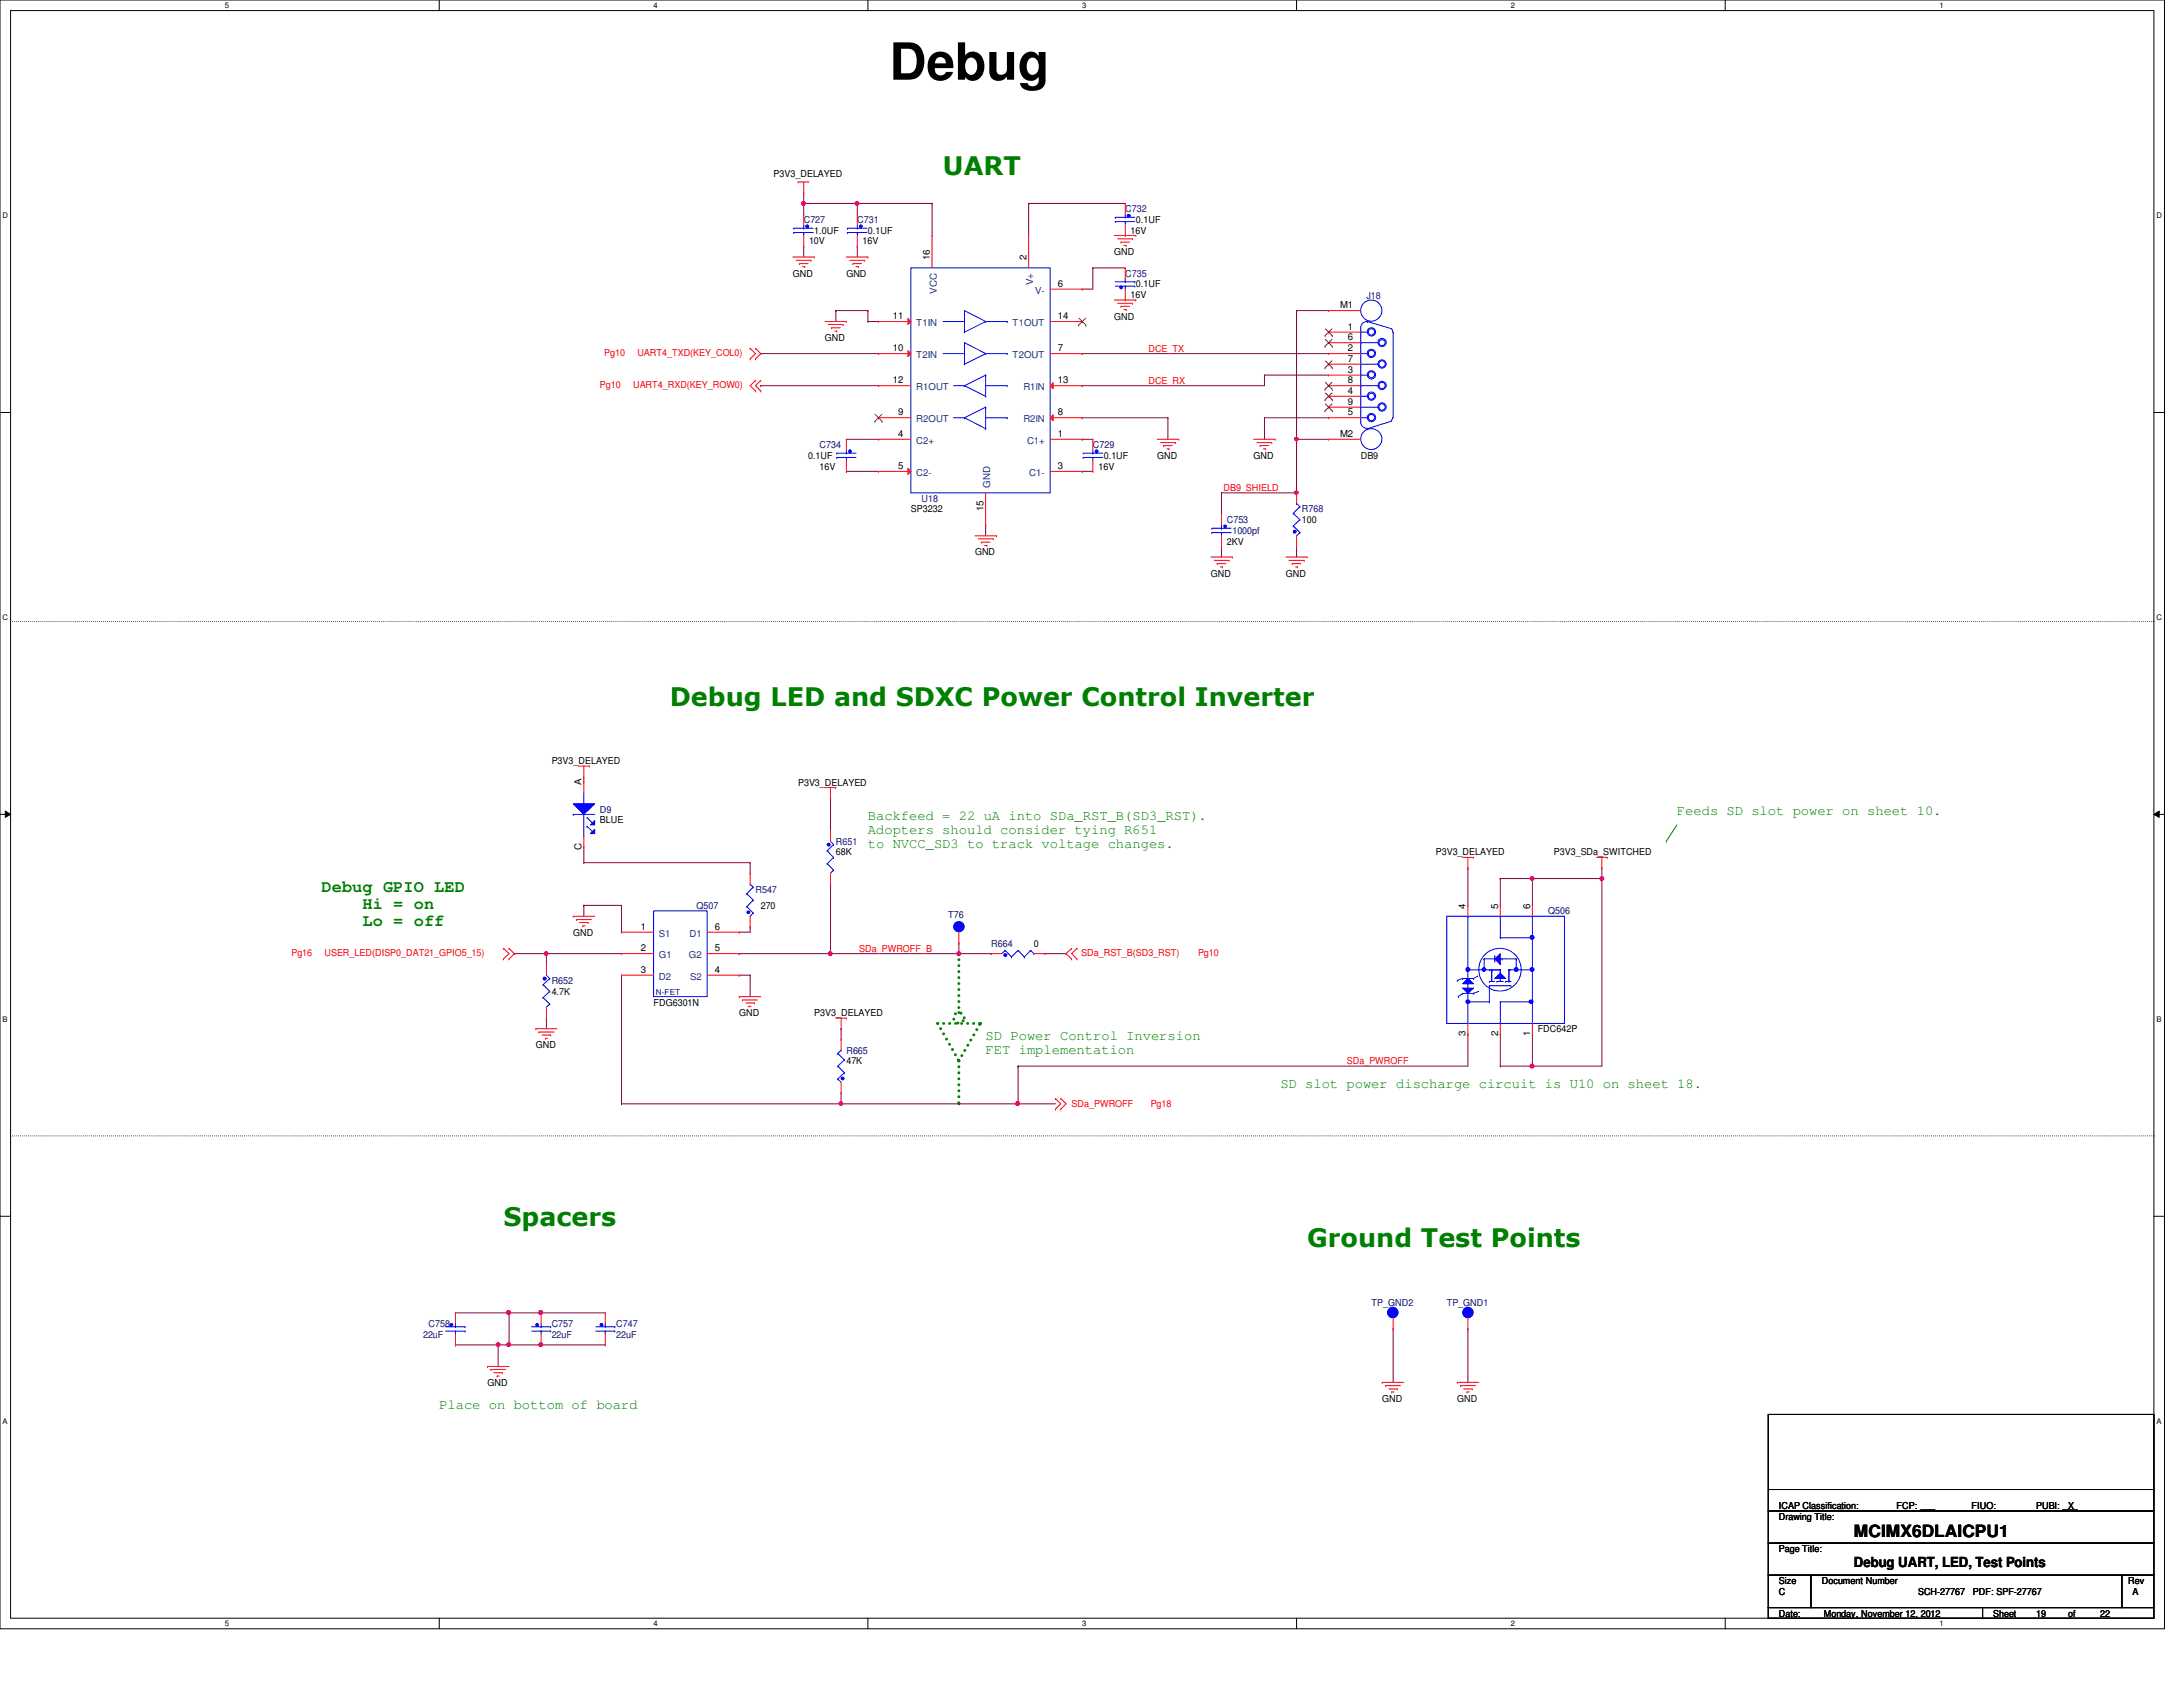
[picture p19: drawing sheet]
<svg xmlns="http://www.w3.org/2000/svg" width="279mm" height="216mm" viewBox="0 0 279 216" stroke-linecap="round" stroke-linejoin="round" font-family="sans-serif">
<defs><g id="words">
<text font-size="6.6" x="113.8" y="10.2">Debug</text>
<g font-size="3.3" fill="#008000">
<text x="120.7" y="22.4">UART</text>
<text x="85.7" y="90.3">Debug LED and SDXC Power Control Inverter</text>
<text x="64.4" y="156.8">Spacers</text>
<text x="167.3" y="159.6">Ground Test Points</text>
</g>
<g font-size="2.2" fill="#008000">
<text x="41.1" y="114.2">Debug GPIO LED</text>
<text x="46.4" y="116.4">Hi = on</text>
<text x="46.4" y="118.5">Lo = off</text>
</g>
<text font-size="2.2" x="237.3" y="196.8">MCIMX6DLAICPU1</text>
<g font-size="1.8" fill="#008000">
<text x="111.1" y="104.9">Backfeed = 22 uA into SDa_RST_B(SD3_RST).</text>
<text x="111.1" y="106.7">Adopters should consider tying R651</text>
<text x="214.6" y="104.3">Feeds SD slot power on sheet 10.</text>
<text x="111.1" y="108.5">to NVCC_SD3 to track voltage changes.</text>
<text x="126.2" y="133.1">SD Power Control Inversion</text>
<text x="126.2" y="134.8">FET implementation</text>
<text x="163.9" y="139.2">SD slot power discharge circuit is U10 on sheet 18.</text>
<text x="56.2" y="180.4">Place on bottom of board</text>
</g>
<text font-size="1.8" x="237.3" y="200.5">Debug UART, LED, Test Points</text>
<g font-size="1.2">
<text x="99" y="22.6">P3V3_DELAYED</text>
<text x="104.2" y="29.9">1.0UF</text>
<text x="111.1" y="29.9">0.1UF</text>
<text x="144.7" y="29.9">16V</text>
<text x="145.4" y="28.6">0.1UF</text>
<text x="101.5" y="35.4">GND</text>
<text x="103.5" y="31.3">10V</text>
<text x="108.3" y="35.4">GND</text>
<text x="110.4" y="31.3">16V</text>
<text x="119" y="33.3" transform="rotate(-90 119 33.3)">16</text>
<text x="131.4" y="33.3" transform="rotate(-90 131.4 33.3)">2</text>
<text x="142.6" y="32.7">GND</text>
<text x="114.3" y="40.9">11</text>
<text x="135.4" y="36.7">6</text>
<text x="135.4" y="40.9">14</text>
<text x="142.6" y="40.9">GND</text>
<text x="144.7" y="38.1">16V</text>
<text x="145.4" y="36.8">0.1UF</text>
<text x="171.5" y="39.5">M1</text>
<text x="105.6" y="43.6">GND</text>
<text x="114.3" y="45">10</text>
<text x="135.4" y="45">7</text>
<text x="172.5" y="47.7">3</text>
<text x="172.5" y="46.3">7</text>
<text x="172.5" y="45">2</text>
<text x="172.5" y="43.6">6</text>
<text x="172.5" y="42.2">1</text>
<text x="114.3" y="49.1">12</text>
<text x="114.9" y="53.2">9</text>
<text x="135.4" y="49.1">13</text>
<text x="135.4" y="53.2">8</text>
<text x="172.5" y="53.2">5</text>
<text x="172.5" y="51.8">9</text>
<text x="172.5" y="50.4">4</text>
<text x="172.5" y="49.1">8</text>
<text x="103.4" y="58.7">0.1UF</text>
<text x="114.9" y="55.9">4</text>
<text x="135.4" y="55.9">1</text>
<text x="141.3" y="58.7">0.1UF</text>
<text x="148.1" y="58.7">GND</text>
<text x="160.4" y="58.7">GND</text>
<text x="171.5" y="55.9">M2</text>
<text x="174.2" y="58.7">DB9</text>
<text x="104.9" y="60.1">16V</text>
<text x="114.9" y="60">5</text>
<text x="116.6" y="65.6">SP3232</text>
<text x="125.9" y="65.4" transform="rotate(-90 125.9 65.4)">15</text>
<text x="135.4" y="60">3</text>
<text x="140.6" y="60.1">16V</text>
<text x="124.8" y="71.1">GND</text>
<text x="157" y="69.7">2KV</text>
<text x="166.6" y="67">100</text>
<text x="155" y="73.8">GND</text>
<text x="164.6" y="73.8">GND</text>
<text x="70.6" y="97.8">P3V3_DELAYED</text>
<text x="74.4" y="100.5" transform="rotate(-90 74.4 100.5)">A</text>
<text x="102.2" y="100.6">P3V3_DELAYED</text>
<text x="76.8" y="105.4">BLUE</text>
<text x="74.4" y="108.8" transform="rotate(-90 74.4 108.8)">C</text>
<text x="107" y="109.5">68K</text>
<text x="183.8" y="109.5">P3V3_DELAYED</text>
<text x="198.9" y="109.5">P3V3_SDa_SWITCHED</text>
<text x="73.4" y="119.8">GND</text>
<text x="82" y="119">1</text>
<text x="91.5" y="119">6</text>
<text x="97.4" y="116.3">270</text>
<text x="187.6" y="116.3" transform="rotate(-90 187.6 116.3)">4</text>
<text x="191.7" y="116.3" transform="rotate(-90 191.7 116.3)">5</text>
<text x="195.8" y="116.3" transform="rotate(-90 195.8 116.3)">6</text>
<text x="82" y="121.8">2</text>
<text x="82" y="124.5">3</text>
<text x="91.5" y="121.8">5</text>
<text x="91.5" y="124.5">4</text>
<text x="132.3" y="121.2">0</text>
<text x="70.6" y="127.3">4.7K</text>
<text x="83.7" y="128.7">FDG6301N</text>
<text x="94.6" y="130">GND</text>
<text x="104.2" y="130">P3V3_DELAYED</text>
<text x="68.6" y="134.2">GND</text>
<text x="108.3" y="136.2">47K</text>
<text x="187.6" y="132.6" transform="rotate(-90 187.6 132.6)">3</text>
<text x="191.7" y="132.6" transform="rotate(-90 191.7 132.6)">2</text>
<text x="195.8" y="132.6" transform="rotate(-90 195.8 132.6)">1</text>
<text x="196.8" y="132.1">FDC642P</text>
<text x="62.4" y="177.4">GND</text>
<text x="176.9" y="179.5">GND</text>
<text x="186.5" y="179.5">GND</text>
<text x="227.7" y="194.5">Drawing Title:</text>
<text x="227.7" y="193.2">ICAP Classification:</text>
<text x="242.7" y="193.2">FCP: ___</text>
<text x="252.3" y="193.2">FIUO:</text>
<text x="260.6" y="193.2">PUBI: ___</text>
<text x="264.7" y="193.2">X</text>
<text x="227.7" y="202.7">Size</text>
<text x="227.7" y="198.6">Page Title:</text>
<text x="233.2" y="202.7">Document Number</text>
<text x="272.4" y="202.7">Rev</text>
<text x="227.7" y="206.9">Date:</text>
<text x="227.7" y="204.1">C</text>
<text x="233.4" y="206.9">Monday, November 12, 2012</text>
<text x="245.5" y="204.1">SCH-27767</text>
<text x="252.5" y="204.1">PDF: SPF-27767</text>
<text x="255.1" y="206.9">Sheet</text>
<text x="260.6" y="206.9">19</text>
<text x="264.7" y="206.9">of</text>
<text x="268.8" y="206.9">22</text>
<text x="272.9" y="204.1">A</text>
</g>
<g font-size="1.2" fill="#000080">
<text x="102.9" y="28.6">C727</text>
<text x="109.7" y="28.6">C731</text>
<text x="144" y="27.2">C732</text>
<text x="144" y="35.4">C735</text>
<text x="174.9" y="38.3">J18</text>
<text x="104.9" y="57.4">C734</text>
<text x="139.9" y="57.4">C729</text>
<text x="117.9" y="64.2">U18</text>
<text x="166.6" y="65.6">R768</text>
<text x="157" y="67">C753</text>
<text x="157.7" y="68.3">1000pf</text>
<text x="76.8" y="104">D9</text>
<text x="107" y="108.1">R651</text>
<text x="89.2" y="116.3">Q507</text>
<text x="96.7" y="114.3">R547</text>
<text x="121.4" y="117.4">T76</text>
<text x="198.2" y="117">Q506</text>
<text x="70.6" y="125.9">R652</text>
<text x="126.9" y="121.2">R664</text>
<text x="108.3" y="134.9">R665</text>
<text x="175.6" y="167.1">TP_GND2</text>
<text x="185.2" y="167.1">TP_GND1</text>
<text x="54.1" y="171.2">22uF</text>
<text x="54.9" y="169.8">C758</text>
<text x="70.6" y="169.8">C757</text>
<text x="70.6" y="171.2">22uF</text>
<text x="78.9" y="169.8">C747</text>
<text x="78.9" y="171.2">22uF</text>
</g>
<g font-size="1.2" fill="#004080">
<text x="117.3" y="41.7">T1IN</text>
<text x="119.9" y="37.6" transform="rotate(-90 119.9 37.6)">VCC</text>
<text x="129.6" y="41.7">T1OUT</text>
<text x="132.2" y="36.5" transform="rotate(-90 132.2 36.5)">V+</text>
<text x="132.5" y="37.6">V-</text>
<text x="117.3" y="45.8">T2IN</text>
<text x="129.6" y="45.8">T2OUT</text>
<text x="117.3" y="50">R1OUT</text>
<text x="131" y="50">R1IN</text>
<text x="117.3" y="56.8">C2+</text>
<text x="117.3" y="54.1">R2OUT</text>
<text x="131" y="54.1">R2IN</text>
<text x="131.4" y="56.8">C1+</text>
<text x="117.3" y="60.9">C2-</text>
<text x="126.7" y="62.4" transform="rotate(-90 126.7 62.4)">GND</text>
<text x="131.7" y="60.9">C1-</text>
<text x="84.3" y="119.9">S1</text>
<text x="88.3" y="119.9">D1</text>
<text x="84.3" y="122.6">G1</text>
<text x="84.3" y="125.4">D2</text>
<text x="88.2" y="122.6">G2</text>
<text x="88.3" y="125.4">S2</text>
</g>
<g font-size="1.2" fill="#f00">
<text x="77.3" y="45.6">Pg10</text>
<text x="81.6" y="45.6">UART4_TXD(KEY_COL0)</text>
<text x="147" y="45">DCE_TX</text>
<text x="76.8" y="49.7">Pg10</text>
<text x="81" y="49.7">UART4_RXD(KEY_ROW0)</text>
<text x="147" y="49.1">DCE_RX</text>
<text x="156.6" y="62.8">DB9_SHIELD</text>
<text x="37.3" y="122.4">Pg16</text>
<text x="41.5" y="122.4">USER_LED(DISP0_DAT21_GPIO5_15)</text>
<text x="110" y="121.8">SDa_PWROFF_B</text>
<text x="138.4" y="122.4">SDa_RST_B(SD3_RST)</text>
<text x="153.3" y="122.4">Pg10</text>
<text x="172.4" y="136.2">SDa_PWROFF</text>
<text x="137.2" y="141.7">SDa_PWROFF</text>
<text x="147.3" y="141.7">Pg18</text>
</g>
<text font-size="1.1" fill="#000080" x="83.9" y="127.3">N-FET</text>
<g font-size="1">
<text x="28.8" y="1">5</text>
<text x="83.7" y="1">4</text>
<text x="138.5" y="1">3</text>
<text x="193.4" y="1">2</text>
<text x="248.2" y="1">1</text>
<text x=".3" y="27.9">D</text>
<text x="276" y="27.9">D</text>
<text x=".3" y="79.4">C</text>
<text x="276" y="79.4">C</text>
<text x=".3" y="130.8">B</text>
<text x="276" y="130.8">B</text>
<text x=".3" y="182.2">A</text>
<text x="276" y="182.2">A</text>
<text x="28.8" y="208.1">5</text>
<text x="83.7" y="208.1">4</text>
<text x="138.5" y="208.1">3</text>
<text x="193.4" y="208.1">2</text>
<text x="248.2" y="208.1">1</text>
</g>
</g></defs>
<path d="M0 0h277v208.4h-277zM1.4 1.4h274.3v205.7h-274.3z" fill="none" stroke="#000" stroke-width=".13"/>
<g fill="#fff">
<path d="M28.8 .1h.5v1.1h-.5z"/>
<path d="M28.8 207.2h.5v1.1h-.5z"/>
</g>
<path d="M56.2 0v1.4M56.2 207.1v1.3" fill="none" stroke="#000" stroke-width=".13"/>
<g fill="#fff">
<path d="M83.7 .1h.5v1.1h-.5z"/>
<path d="M83.7 207.2h.5v1.1h-.5z"/>
</g>
<path d="M111.1 0v1.4M111.1 207.1v1.3" fill="none" stroke="#000" stroke-width=".13"/>
<g fill="#fff">
<path d="M138.5 .1h.6v1.1h-.6z"/>
<path d="M138.5 207.2h.6v1.1h-.6z"/>
</g>
<path d="M165.9 0v1.4M165.9 207.1v1.3" fill="none" stroke="#000" stroke-width=".13"/>
<g fill="#fff">
<path d="M193.4 .1h.5v1.1h-.5z"/>
<path d="M193.4 207.2h.5v1.1h-.5z"/>
</g>
<path d="M220.8 0v1.4M220.8 207.1v1.3" fill="none" stroke="#000" stroke-width=".13"/>
<g fill="#fff">
<path d="M248.2 .1h.6v1.1h-.6z"/>
<path d="M248.2 207.2h.6v1.1h-.6z"/>
<path d="M.3 27.1h.8v1.1h-.8z"/>
<path d="M276 27.1h.7v1.1h-.7z"/>
<path d="M.3 78.5h.8v1.1h-.8z"/>
<path d="M276 78.5h.7v1.1h-.7z"/>
</g>
<path d="M0 52.8h1.4M275.7 52.8h1.3" fill="none" stroke="#000" stroke-width=".13"/>
<g fill="#fff">
<path d="M.3 129.9h.7v1.1h-.7z"/>
<path d="M276 129.9h.6v1.1h-.6z"/>
</g>
<path d="M0 104.2h1.4M.7 103.8l.7 .4-.7 .4zM275.7 104.2l.7-.4v.8zM275.7 104.2h1.3" fill="none" stroke="#000" stroke-width=".13"/>
<path d="M.7 103.8l.7 .4-.7 .4zM275.7 104.2l.7-.4v.8z" fill="#000"/>
<g fill="#fff">
<path d="M.3 181.4h.7v1.1h-.7z"/>
<path d="M276 181.4h.6v1.1h-.6z"/>
</g>
<path d="M0 155.7h1.4M275.7 155.7h1.3" fill="none" stroke="#000" stroke-width=".13"/>
<path d="M1.4 79.5h274.3M275.7 79.5h.1M1.4 145.4h274.3M275.7 145.4h.1" fill="none" stroke="#000" stroke-width=".13" stroke-dasharray="0 .3"/>
<path d="M120 131l2.7 4.8" fill="none" stroke="#008000" stroke-width=".38" stroke-dasharray="0 .8"/>
<circle cx="122.7" cy="135.8" r=".19" fill="#008000" stroke-dasharray="0 .8"/>
<path d="M122.7 135.8l2.8-4.8" fill="none" stroke="#008000" stroke-width=".38" stroke-dasharray="0 .8"/>
<circle cx="125.5" cy="131" r=".19" fill="#008000" stroke-dasharray="0 .8"/>
<path d="M120 131h5.5" fill="none" stroke="#008000" stroke-width=".38" stroke-dasharray="0 .8"/>
<circle cx="125.5" cy="131" r=".19" fill="#008000" stroke-dasharray="0 .8"/>
<g fill="none" stroke="#008000" stroke-width=".38" stroke-dasharray="0 .8">
<path d="M122.7 122v7.6"/>
<circle cx="122.7" cy="130.3" r=".68"/>
</g>
<circle cx="122.7" cy="129.6" r=".19" fill="#008000" stroke-dasharray="0 .8"/>
<path d="M122.7 135.8v5.5" fill="none" stroke="#008000" stroke-width=".38" stroke-dasharray="0 .8"/>
<circle cx="122.7" cy="141.3" r=".19" fill="#008000" stroke-dasharray="0 .8"/>
<path d="M213.3 107.7h.1M214.6 105.6l-1.3 2.1" fill="none" stroke="#008000" stroke-width=".13"/>
<path d="M102.9 26h.1M102.9 26h6.8" fill="none" stroke="#800040" stroke-width=".13"/>
<circle cx="102.8" cy="26" r=".26" fill="#f0f"/>
<circle cx="102.8" cy="26" r=".26" fill="none" stroke="#f0f" stroke-width=".13"/>
<path d="M109.7 31.5h.1M109.7 31.5v1.4M138.5 53.5h.1M138.5 53.5h11M149.5 53.5h.1M149.5 53.5v2.7M161.8 48h.1M161.8 48v1.4M165.9 56.2h.1M165.9 56.2v6.9h-9.6M156.3 63.1h.1" fill="none" stroke="#800040" stroke-width=".13"/>
<path d="M165.8 62.9h.3l.1 .1-.1 .2-.2 .1-.1-.1z" fill-rule="evenodd" fill="#f0f"/>
<path d="M165.8 62.9h.3l.1 .1-.1 .2-.2 .1-.1-.1z" fill="none" stroke="#f0f" stroke-width=".13"/>
<g fill="none" stroke="#800040" stroke-width=".13">
<path d="M107 39.8h.1M107 39.8h4.1M107 39.8v1.3M111.1 39.8h.1M111.1 39.8v1.3M138.5 37h.1M139.9 34.3h.1M139.9 34.3v2.7h-1.4M165.9 39.8h.1M165.9 39.8v16.4M111.1 41.1h.1M111.1 41.1h1.3"/>
<path d="M138.5 45.3h.1M138.5 45.3h31.6M161.8 48h.1M161.8 53.5h.1M161.8 48h8.3M161.8 53.5h8.3M161.8 53.5v2.7M165.9 56.2h.1M165.9 56.2h4.2M156.3 63.1h.1M156.3 69.9h.1M156.3 63.1v2.7"/>
<path d="M156.3 69.9v1.4"/>
</g>
<path d="M165.8 56h.3l.1 .2-.1 .2h-.2h-.1z" fill-rule="evenodd" fill="#f0f"/>
<path d="M165.8 56h.3l.1 .2-.1 .2h-.2h-.1z" fill="none" stroke="#f0f" stroke-width=".13"/>
<g fill="none" stroke="#800040" stroke-width=".13">
<path d="M102.9 26h.1M102.9 31.5h.1M102.9 26v1.4M102.9 31.5v1.4M109.7 26h.1M109.7 26h9.6M109.7 26v1.4M131.7 26h.1M131.7 26h12.3M131.7 26v4.1M165.9 39.8h.1M165.9 39.8h4.2"/>
<path d="M97.4 49.4h.1M97.4 45.3h.1M97.4 49.4h15M97.4 45.3h15M108.3 56.2h.1M108.3 56.2h4.1M138.5 56.2h.1M138.5 56.2h1.4M138.5 60.3h.1M138.5 60.3h1.4"/>
</g>
<circle cx="109.7" cy="26" r=".26" fill="#f0f"/>
<circle cx="109.7" cy="26" r=".26" fill="none" stroke="#f0f" stroke-width=".13"/>
<g fill="none" stroke="#800040" stroke-width=".13">
<path d="M119.3 26h.1M119.3 26v4.1M139.9 34.3h.1M139.9 34.3h4.1M138.5 49.4h.1M138.5 49.4h23.3M108.3 60.3h.1M108.3 60.3h4.1M126.2 67.2h.1M126.2 67.2v1.4M74.7 115.9h.1M74.7 115.9h4.8"/>
<path d="M74.7 115.9v1.4M65.8 122h.1M65.8 122h4.1M69.9 130.3h.1M69.9 122h.1M69.9 122v1.4M69.9 130.3v1.4"/>
</g>
<path d="M69.7 121.9l.2-.1 .2 .1v.3l-.2 .1-.2-.1z" fill-rule="evenodd" fill="#f0f"/>
<path d="M69.7 121.9l.2-.1 .2 .1v.3l-.2 .1-.2-.1z" fill="none" stroke="#f0f" stroke-width=".13"/>
<g fill="none" stroke="#800040" stroke-width=".13">
<path d="M165.9 69.9h.1M165.9 69.9v1.4M94.6 119.3h.1M94.6 119.3h1.4M69.9 122h.1M69.9 122h9.6M79.5 124.8h.1M79.5 124.8v16.5M94.6 124.8h.1M94.6 124.8h1.4M96 124.8h.1M96 124.8v2.8"/>
<path d="M58.3 172.1h.1M58.3 172.1h5.5M63.8 172.1h.1M63.8 172.1v2.8M65.2 172.1h.1M65.2 168h.1M65.2 172.1h4.1M65.2 168h4.1M178.3 170.1h.1M178.3 170.1v6.8M187.9 170.1h.1M187.9 170.1v6.8"/>
</g>
<circle cx="65.1" cy="168" r=".26" fill="#f0f"/>
<circle cx="65.1" cy="168" r=".26" fill="none" stroke="#f0f" stroke-width=".13"/>
<path d="M65.2 168h.1M65.2 168v4.1" fill="none" stroke="#800040" stroke-width=".13"/>
<circle cx="65.1" cy="172.1" r=".26" fill="#f0f"/>
<circle cx="65.1" cy="172.1" r=".26" fill="none" stroke="#f0f" stroke-width=".13"/>
<path d="M58.3 168h.1M58.3 168h6.9M63.8 172.1h.1M63.8 172.1h1.4" fill="none" stroke="#800040" stroke-width=".13"/>
<circle cx="63.8" cy="172.1" r=".26" fill="#f0f"/>
<circle cx="63.8" cy="172.1" r=".26" fill="none" stroke="#f0f" stroke-width=".13"/>
<path d="M94.6 122h.1M94.6 122h11.7M122.7 120.7h.1M122.7 120.7v1.3M130.3 141.3h.1M130.3 141.3h4.8" fill="none" stroke="#800040" stroke-width=".13"/>
<circle cx="130.3" cy="141.2" r=".26" fill="#f0f"/>
<circle cx="130.3" cy="141.2" r=".26" fill="none" stroke="#f0f" stroke-width=".13"/>
<g fill="none" stroke="#800040" stroke-width=".13">
<path d="M102.9 24.7h.1M102.9 24.7v1.3M79.5 115.9h.1M79.5 115.9v3.4M96 118.6h.1M96 118.6v.7M107.7 131.7h.1M107.7 139.9h.1M107.7 131.7v1.3M107.7 139.9v1.4h-28.2M79.5 141.3h.1M69.3 168h.1"/>
<path d="M69.3 168h8.2"/>
</g>
<circle cx="69.2" cy="168" r=".26" fill="#f0f"/>
<circle cx="69.2" cy="168" r=".26" fill="none" stroke="#f0f" stroke-width=".13"/>
<path d="M69.3 172.1h.1M69.3 172.1h8.2" fill="none" stroke="#800040" stroke-width=".13"/>
<circle cx="69.2" cy="172.1" r=".26" fill="#f0f"/>
<circle cx="69.2" cy="172.1" r=".26" fill="none" stroke="#f0f" stroke-width=".13"/>
<g fill="none" stroke="#800040" stroke-width=".13">
<path d="M74.7 99.4h.1M74.7 99.4v.7M74.7 110.4h.1M74.7 108.3h.1M74.7 110.4h21.3M74.7 108.3v2.1M96 110.4h.1M96 110.4v1.4M106.3 113.2h.1M106.3 102.2h.1M106.3 102.2v4.1M106.3 113.2v8.8"/>
<path d="M205 112.4h.1M205 112.4v24"/>
</g>
<circle cx="205" cy="112.4" r=".26" fill="#f0f"/>
<circle cx="205" cy="112.4" r=".26" fill="none" stroke="#f0f" stroke-width=".13"/>
<path d="M187.9 111.1h.1M187.9 111.1v4.8M192 112.4h.1M192 112.4v3.5M196.1 112.4h.1M205 111.1h.1M205 111.1v1.3h-8.9M187.9 132.3h.1M187.9 132.3v4.1" fill="none" stroke="#800040" stroke-width=".13"/>
<circle cx="196.1" cy="112.4" r=".26" fill="#f0f"/>
<circle cx="196.1" cy="112.4" r=".26" fill="none" stroke="#f0f" stroke-width=".13"/>
<path d="M192 132.3h.1M192 132.3v4.1M196.1 136.4h.1M196.1 136.4h8.9" fill="none" stroke="#800040" stroke-width=".13"/>
<circle cx="196.1" cy="136.4" r=".26" fill="#f0f"/>
<circle cx="196.1" cy="136.4" r=".26" fill="none" stroke="#f0f" stroke-width=".13"/>
<path d="M192 112.4h.1M192 112.4h4.1M196.1 112.4h.1M196.1 112.4v3.5M130.3 136.4h.1M130.3 136.4h57.6M130.3 136.4v4.9h-22.6M192 136.4h.1M196.1 132.3h.1M196.1 132.3v4.1h-4.1M107.7 141.3h.1" fill="none" stroke="#800040" stroke-width=".13"/>
<path d="M107.5 141h.1l.2 .1v.3l-.2 .1-.1-.1z" fill-rule="evenodd" fill="#f0f"/>
<path d="M107.5 141h.1l.2 .1v.3l-.2 .1-.1-.1z" fill="none" stroke="#f0f" stroke-width=".13"/>
<path d="M106.3 122h.1M106.3 122h16.4" fill="none" stroke="#800040" stroke-width=".13"/>
<circle cx="122.7" cy="122" r=".26" fill="#f0f"/>
<circle cx="122.7" cy="122" r=".26" fill="none" stroke="#f0f" stroke-width=".13"/>
<circle cx="106.3" cy="122" r=".26" fill="#f0f"/>
<circle cx="106.3" cy="122" r=".26" fill="none" stroke="#f0f" stroke-width=".13"/>
<path d="M122.7 122h4.2M126.9 122h.1M133.7 122h2.7M136.4 122h.1" fill="none" stroke="#800040" stroke-width=".13"/>
<g fill="none" stroke="#f00" stroke-width=".13">
<path d="M101.5 32.9h2.7M101.9 33.3h1.9M102.2 23.3h.1M102.2 23.3h1.3M102.3 33.7h.1M102.3 33.7h1.1M102.7 34.1h.3M102.9 24.7h.1M102.9 23.3v1.4M103 34.1h.1M103.8 33.3h.1M104.2 32.9h.1"/>
<path d="M108.3 32.9h2.8M108.8 33.3h1.9M109.2 33.7h.1M109.2 33.7h1.1M109.6 34.1h.3M109.9 34.1h.1M110.7 33.3h.1M111.1 32.9h.1M142.6 30.1h2.8M142.6 38.4h2.8M143 30.6h1.9M143 38.8h1.9"/>
<path d="M143.5 31h.1M143.5 39.2h.1M143.5 31h1.1M143.5 39.2h1.1M143.8 31.4h.3M143.8 39.6h.3M144.1 31.4h.1M144.1 39.6h.1M144.9 30.6h.1M144.9 38.8h.1M145.4 30.1h.1M145.4 38.4h.1"/>
<path d="M96 45.9h.1M96 44.6h.1M96 44.6l.7 .7-.7 .6M96.7 50h.1M96.7 48.7h.1M96.7 44.6h.1M96.7 45.9h.1M96.7 48.7l-.7 .7 .7 .6M96.7 44.6l.7 .7-.7 .6M97.4 50h.1M97.4 48.7h.1M97.4 48.7l-.7 .7 .7 .6"/>
<path d="M105.6 41.1h2.7M106 41.5h1.9M106.4 42h.1M106.4 42h1.1M106.8 42.4h.3M107.1 42.4h.1M107.9 41.5h.1M108.3 41.1h.1M148.1 56.2h2.8M148.5 56.6h2M148.9 57h.1M148.9 57h1.1"/>
<path d="M149.4 57.4h.2M149.6 57.4h.1M150.5 56.6h.1M150.9 56.2h.1M160.4 56.2h2.8M160.9 56.6h1.9M161.3 57h.1M161.3 57h1.1M161.7 57.4h.3M162 57.4h.1M162.8 56.6h.1M163.2 56.2h.1"/>
<path d="M124.8 68.6h2.8M125.2 69h1.9M125.6 69.4h.1M125.6 69.4h1.1M126 69.8h.3M126.3 69.8h.1M127.1 69h.1M127.6 68.6h.1M155 71.3h2.7M155.4 71.7h1.9M155.8 72.1h.1M155.8 72.1h1.1"/>
<path d="M156.2 72.6h.3M156.5 72.6h.1M157.3 71.7h.1M157.7 71.3h.1M164.6 71.3h2.7M165 71.7h1.9M165.4 72.1h.1M165.4 72.1h1.1M165.8 72.6h.3M166.1 72.6h.1M166.9 71.7h.1M167.3 71.3h.1"/>
<path d="M74 98h1.4M74.7 99.4h.1M74.7 98v1.4M75.4 98h.1M73.4 117.3h.1M73.4 117.3h2.7M73.8 117.7h.1M73.8 117.7h1.9M74.2 118.1h1.1M74.6 118.5h.1M74.6 118.5h.3M75.3 118.1h.1"/>
<path d="M105.6 100.8h1.4M106.3 102.2h.1M106.3 100.8v1.4M107 100.8h.1M187.2 109.7h1.4M187.9 111.1h.1M187.9 109.7v1.4M188.6 109.7h.1M204.3 109.7h1.4M205 111.1h.1M205 109.7v1.4M205.7 109.7h.1"/>
<path d="M64.4 121.4h.1M64.4 122.7h.1M64.4 121.4l.8 .6-.8 .7M65.2 122.7h.1M65.2 121.4h.1M65.2 121.4l.6 .6-.6 .7M68.6 131.7h.1M68.6 131.7h2.7M69 132.1h.1M69 132.1h1.9M69.4 132.5h1.1M69.8 132.9h.1"/>
<path d="M69.8 132.9h.3M70.5 132.5h.1M94.6 127.6h.1M94.6 127.6h2.8M95 128h.1M95 128h1.9M95.5 128.4h1.1M95.8 128.8h.1M95.8 128.8h.3M96.6 128.4h.1M107 130.3h1.3M107.7 131.7h.1"/>
<path d="M107.7 130.3v1.4M108.3 130.3h.1M137.2 122.7h.1M137.2 121.4h.1M137.2 121.4l-.8 .6 .8 .7M137.8 121.4h.1M137.8 122.7h.1M137.8 121.4l-.6 .6 .6 .7M135.1 141.9h.1M135.1 140.6h.1M135.1 140.6l.7 .7-.7 .6M135.8 140.6h.1"/>
<path d="M135.8 141.9h.1M135.8 140.6l.6 .7-.6 .6M62.4 174.9h.1M62.4 174.9h2.8M62.8 175.3h.1M62.8 175.3h1.9M63.2 175.7h1.1M63.6 176.1h.1M63.6 176.1h.3M64.3 175.7h.1M176.9 176.9h.1M176.9 176.9h2.8"/>
<path d="M177.3 177.3h.1M177.3 177.3h1.9M177.8 177.8h1.1M178.1 178.1h.1M178.1 178.1h.3M178.9 177.8h.1M186.5 176.9h.1M186.5 176.9h2.8M186.9 177.3h.1M186.9 177.3h1.9M187.3 177.8h1.1M187.7 178.1h.1"/>
<path d="M187.7 178.1h.3M188.4 177.8h.1"/>
</g>
<path d="M226.3 193.4h49.4v4.1h-49.4zM226.3 197.5h49.4v4.1h-49.4zM226.3 181h49.4v12.4h-49.4zM226.3 190.6h49.4M275.7 190.6h.1M226.3 201.6h5.5v4.1h-5.5zM226.3 205.7h27.4v1.4h-27.4zM231.8 201.6h39.8v4.1h-39.8zM253.7 205.7h22v1.4h-22zM271.6 201.6h4.1v4.1h-4.1z" fill="none" stroke="#000" stroke-width=".13"/>
<circle cx="178.3" cy="168" r=".68" fill="#00f"/>
<circle cx="178.3" cy="168" r=".68" fill="none" stroke="#00f" stroke-width=".13"/>
<path d="M178.3 170.1h.1M178.3 168.7v1.4" fill="none" stroke="#f00" stroke-width=".13"/>
<circle cx="187.9" cy="168" r=".68" fill="#00f"/>
<g fill="none" stroke="#00f" stroke-width=".13">
<path d="M107.1 58.5h.1M107.1 58h.1M107.1 58.5h2.5M107.1 58h2.5M108.3 58.5h.1M108.3 58.5v.5"/>
<circle cx="187.9" cy="168" r=".68"/>
</g>
<path d="M187.9 170.1h.1M187.9 168.7v1.4" fill="none" stroke="#f00" stroke-width=".13"/>
<path d="M108.7 57.6h.2v.3l-.1 .1-.1-.1z" fill-rule="evenodd" fill="#00f"/>
<path d="M142.7 36.1h2.5M142.7 36.6h2.5M144 36.1h.1M144 35.6v.5M145.2 36.1h.1M145.2 36.6h.1M108.3 58h.1M108.3 57.6v.4M108.7 57.6h.2v.3l-.1 .1-.1-.1z" fill="none" stroke="#00f" stroke-width=".13"/>
<path d="M108.3 56.2h.1M108.3 56.2v1.4M108.3 59v1.3M108.3 60.3h.1" fill="none" stroke="#f00" stroke-width=".13"/>
<path d="M143.4 36.7h.2v.2h-.2z" fill-rule="evenodd" fill="#00f"/>
<path d="M143.4 36.7h.2v.2h-.2zM144 36.6h.1M144 36.6v.4" fill="none" stroke="#00f" stroke-width=".13"/>
<path d="M144 38.4h.1M144 34.3h.1M144 34.3v1.3M144 37v1.4" fill="none" stroke="#f00" stroke-width=".13"/>
<path d="M73.4 102.9h2.7l-1.4 1.3z" fill="#00f"/>
<path d="M73.4 102.9h2.7l-1.4 1.3z" fill="none" stroke="#00f" stroke-width=".13"/>
<path d="M76.1 105v.6h-.5z" fill="#00f"/>
<path d="M76.1 105v.6h-.5z" fill="none" stroke="#00f" stroke-width=".13"/>
<path d="M75.6 106.7l.5-.6v.6z" fill="#00f"/>
<g fill="none" stroke="#00f" stroke-width=".13">
<path d="M73.4 104.2h.1M73.4 104.2h2.7M74.7 102.9h.1M74.7 107h.1M74.7 101.5v1.4M74.7 104.2v2.8M75.1 104.6h.1M75.1 105.7h.1M75.1 104.6l.7 .7M75.1 105.7l.7 .7M75.6 106.7l.5-.6v.6zM83.7 116.6h6.8v11h-6.8z"/>
<path d="M68 170.3h2.5M68 169.8h2.5M69.3 170.3h.1M69.3 170.3v.4M70.5 170.3h.1M70.5 169.8h.1"/>
</g>
<g fill="none" stroke="#f00" stroke-width=".13">
<path d="M74.7 100.1h.1M74.7 108.3h.1M74.7 100.1v1.4M74.7 107v1.3M79.5 119.3h.1M79.5 119.3h4.2M90.5 119.3h4.1M94.6 119.3h.1M79.5 122h.1M79.5 124.8h.1M79.5 122h4.2M79.5 124.8h4.2"/>
<path d="M90.5 122h4.1M90.5 124.8h4.1M94.6 122h.1M94.6 124.8h.1"/>
</g>
<path d="M68.6 169.4h.3v.3l-.2 .1-.1-.1z" fill-rule="evenodd" fill="#00f"/>
<path d="M68.6 169.4h.3v.3l-.2 .1-.1-.1zM69.3 169.8h.1M69.3 169.4v.4" fill="none" stroke="#00f" stroke-width=".13"/>
<path d="M69.3 168h.1M69.3 172.1h.1M69.3 168v1.4M69.3 170.7v1.4" fill="none" stroke="#f00" stroke-width=".13"/>
<circle cx="122.7" cy="118.6" r=".67" fill="#00f"/>
<g fill="none" stroke="#00f" stroke-width=".13">
<path d="M95.6 116h.1M95.6 114.4h.1M95.6 116l.8 .8M95.6 114.4l.8 .8M96 113.2h.1M96 113.2l.4 .3M96.4 116.8h.1M96.4 115.2h.1M96.4 113.5h.1M96.4 116.8l-.4 .5M96.4 115.2l-.8 .8M96.4 113.5l-.8 .9"/>
<circle cx="122.7" cy="118.6" r=".67"/>
</g>
<path d="M122.7 119.3v1.4M122.7 120.7h.1" fill="none" stroke="#f00" stroke-width=".13"/>
<path d="M95.6 116.6h.3v.3h-.3z" fill-rule="evenodd" fill="#00f"/>
<g fill="none" stroke="#00f" stroke-width=".13">
<path d="M95.6 116.6h.3v.3h-.3zM107.2 138.1h.1M107.2 136.4h.1M107.2 134.8h.1M107.2 138.1l.5 .4M107.2 136.4l.9 .9M107.2 134.8l.9 .8M107.7 134.4h.1M107.7 134.4l-.5 .4M108.1 137.3h.1M108.1 135.6h.1M108.1 137.3l-.9 .8"/>
<path d="M108.1 135.6l-.9 .8"/>
</g>
<path d="M96 118.6h.1M96 111.8h.1M96 111.8v1.4M96 117.3v1.3" fill="none" stroke="#f00" stroke-width=".13"/>
<path d="M107.7 137.9h.3v.2l-.2 .1-.1-.1z" fill-rule="evenodd" fill="#00f"/>
<path d="M107.7 137.9h.3v.2l-.2 .1-.1-.1zM76.2 170.3h2.5M76.2 169.8h2.5M77.5 170.3h.1M77.5 170.3v.4M78.7 170.3h.1M78.7 169.8h.1" fill="none" stroke="#00f" stroke-width=".13"/>
<path d="M107.7 139.9h.1M107.7 133h.1M107.7 133v1.4M107.7 138.5v1.4" fill="none" stroke="#f00" stroke-width=".13"/>
<path d="M76.8 169.4h.3v.3l-.1 .1-.2-.1z" fill-rule="evenodd" fill="#00f"/>
<g fill="none" stroke="#00f" stroke-width=".13">
<path d="M69.5 126h.1M69.5 127.7h.1M69.5 126l.9 .9M69.5 127.7l.9 .8M69.9 128.9h.1M69.9 124.8l.5 .4M70.4 125.2h.1M70.4 126.9h.1M70.4 128.5h.1M70.4 125.2l-.9 .8M70.4 126.9l-.9 .8M70.4 128.5l-.5 .4"/>
<path d="M76.8 169.4h.3v.3l-.1 .1-.2-.1zM77.5 169.8h.1M77.5 169.4v.4"/>
</g>
<path d="M77.5 168h.1M77.5 172.1h.1M77.5 168v1.4M77.5 170.7v1.4" fill="none" stroke="#f00" stroke-width=".13"/>
<path d="M69.6 125.1h.2v.3h-.1h-.1z" fill-rule="evenodd" fill="#00f"/>
<g fill="none" stroke="#00f" stroke-width=".13">
<path d="M116.6 34.3h17.8v28.8h-17.8zM123.4 39.8h.1M123.4 39.8v2.7M123.4 39.8l2.8 1.3M120.7 41.1h2.7M120.7 45.3h2.7M122 49.4h1.4M122 53.5h1.4M123.4 42.5h.1M123.4 43.9h.1M123.4 46.6h.1M123.4 49.4h.1"/>
<path d="M123.4 53.5h.1M123.4 41.1h.1M123.4 45.3h.1M123.4 43.9v2.7M123.4 43.9l2.8 1.4M123.4 49.4l2.8 1.3M123.4 53.5l2.8 1.4M126.2 41.1h.1M126.2 45.3h.1M126.2 48h.1M126.2 50.7h.1M126.2 54.9h.1"/>
<path d="M126.2 52.1h.1M126.2 41.1l-2.8 1.4M126.2 45.3l-2.8 1.3M126.2 48l-2.8 1.4M126.2 48v2.7M126.2 52.1v2.8M126.2 52.1l-2.8 1.4M126.2 41.1h2.7M126.2 45.3h2.7M126.2 49.4h2.7M126.2 53.5h2.7M128.9 41.1h.1"/>
<path d="M128.9 45.3h.1M128.9 49.4h.1M128.9 53.5h.1M69.6 125.1h.2v.3h-.1h-.1z"/>
</g>
<path d="M119.3 30.1h.1M119.3 30.1v4.2M112.4 56.2h.1M112.4 56.2h4.2M69.9 123.4h.1M69.9 130.3h.1M69.9 123.4v1.4M69.9 128.9v1.4" fill="none" stroke="#f00" stroke-width=".13"/>
<path d="M134.4 49.4l.4-.4v.7z" fill="#f00"/>
<path d="M134.4 49.4l.4-.4v.7zM134.4 49.4h4.1M138.5 49.4h.1" fill="none" stroke="#f00" stroke-width=".13"/>
<path d="M134.4 53.5l.4-.4v.7z" fill="#f00"/>
<g fill="none" stroke="#f00" stroke-width=".13">
<path d="M131.7 30.1h.1M131.7 30.1v4.2M134.4 37h4.1M138.5 37h.1M112.4 49.4h.1M112.4 53.5h.1M112.4 53.5h4.2M112.4 49.4h4.2M134.4 53.5l.4-.4v.7zM134.4 53.5h4.1M134.4 56.2h4.1M138.5 53.5h.1"/>
<path d="M138.5 56.2h.1M126.2 67.2h.1M126.2 63.1v4.1M134.4 60.3h4.1M138.5 60.3h.1"/>
</g>
<path d="M112 53.9h.1M112 53l.9 .9M112.9 53l-.9 .9M112.9 53.9h.1" fill="none" stroke="#804000" stroke-width=".13"/>
<path d="M116.2 59.9l.4 .4-.4 .4z" fill="#f00"/>
<path d="M116.2 59.9l.4 .4-.4 .4zM112.4 60.3h.1M112.4 60.3h4.2" fill="none" stroke="#f00" stroke-width=".13"/>
<path d="M116.2 40.8l.4 .3-.4 .4z" fill="#f00"/>
<path d="M112.4 41.1h.1M112.4 41.1h4.2M116.2 40.8l.4 .3-.4 .4z" fill="none" stroke="#f00" stroke-width=".13"/>
<path d="M116.2 44.9l.4 .4-.4 .3z" fill="#f00"/>
<path d="M112.4 45.3h.1M112.4 45.3h4.2M116.2 44.9l.4 .4-.4 .3zM134.4 45.3h4.1M134.4 41.1h4.1M138.5 41.1h.1M138.5 45.3h.1" fill="none" stroke="#f00" stroke-width=".13"/>
<path d="M138 41.6h.1M138.1 40.7l.9 .9M138.9 40.7l-.9 .9M139 41.6h.1" fill="none" stroke="#804000" stroke-width=".13"/>
<path d="M138.6 58.5h.1M138.6 58h.1M138.6 58.5h2.5M138.6 58h2.5M139.9 58.5h.1M139.9 58.5v.5" fill="none" stroke="#00f" stroke-width=".13"/>
<path d="M140.2 57.6h.3v.3l-.2 .1-.1-.1z" fill-rule="evenodd" fill="#00f"/>
<g fill="none" stroke="#00f" stroke-width=".13">
<path d="M139.9 58h.1M139.9 57.6v.4M140.2 57.6h.3v.3l-.2 .1-.1-.1zM187.9 124.1h.1M187.9 124.1h4.1M189.9 122.7h.1M189.9 122.7h4.2M189.9 122.7v1.4M190.6 124.1h.1M190.6 125.6h.1M190.6 126.2h.1M190.6 125.6h.7"/>
<path d="M190.6 126.2v2M190.6 126.2h2.8M190.9 124.2h.1M190.9 124.1h.1M190.9 124.1v1.5M191.6 125.6h.1M191.6 125.6h.8M192 124.1h.1M192 124.1v1.5M192.3 122.7h.1M192.7 125.6h.1M192.7 125.6h.7"/>
<path d="M193.1 124.1h.1M193.1 125.5h.1M193.1 125.6h.1M193.1 124.1h1.6M193.1 124.1v1.5M193.4 126.2h.1M194.1 122.7h.1M194.1 122.7v1.4"/>
</g>
<path d="M139.9 56.2h.1M139.9 56.2v1.4M139.9 59v1.3M139.9 60.3h.1" fill="none" stroke="#f00" stroke-width=".13"/>
<path d="M189.8 123.9l.1-.1 .2 .1v.4h-.2h-.1z" fill-rule="evenodd" fill="#00f"/>
<path d="M189.8 123.9l.1-.1 .2 .1v.4h-.2h-.1z" fill="none" stroke="#00f" stroke-width=".13"/>
<circle cx="194.1" cy="124.1" r=".26" fill="#00f"/>
<g fill="none" stroke="#00f" stroke-width=".13">
<path d="M187.9 128.2h.1M187.9 128.2h2.7M187.9 128.2v2.8M190.6 128.2h.1M192 128.2h.1M192 131h.1M192 128.2h4.1M192 128.2v2.8M194.7 124.1h1.4M196.1 124.1h.1M196.1 120h.1M196.1 128.2h.1"/>
<path d="M196.1 120v11"/>
<circle cx="192" cy="124.1" r="2.72"/>
<circle cx="194.1" cy="124.1" r=".26"/>
</g>
<path d="M191.3 125.2l.7-.7 .7 .7z" fill="#00f"/>
<path d="M192 117.3h.1M192 117.3v2.7M196.1 117.3h.1M196.1 117.3v2.7h-4.1M191.3 125.2l.7-.7 .7 .7zM192 120h.1" fill="none" stroke="#00f" stroke-width=".13"/>
<circle cx="196.1" cy="124.1" r=".26" fill="#00f"/>
<g fill="none" stroke="#00f" stroke-width=".13">
<path d="M185.2 117.3h15v13.7h-15z"/>
<circle cx="196.1" cy="124.1" r=".26"/>
</g>
<circle cx="187.9" cy="124.1" r=".26" fill="#00f"/>
<circle cx="187.9" cy="124.1" r=".26" fill="none" stroke="#00f" stroke-width=".13"/>
<path d="M187.2 126.4h1.4l-.7 .7z" fill="#00f"/>
<path d="M187.2 126.4h1.4l-.7 .7z" fill="none" stroke="#00f" stroke-width=".13"/>
<path d="M187.9 125.2l.7 .7h-1.4z" fill="#00f"/>
<g fill="none" stroke="#00f" stroke-width=".13">
<path d="M187.9 117.3h.1M187.9 117.3v10.9M186.5 125.5h.1M186.6 127.6h.1M187.2 127.1h.1M187.2 125.2h.1M187.2 127.1h1.4M187.2 127.1l-.6 .5M187.2 125.2h1.4M187.2 125.2l-.7 .3M187.9 125.2l.7 .7h-1.4zM188.6 127.1h.1"/>
<path d="M189.3 126.9l-.7 .2"/>
</g>
<circle cx="196" cy="128.2" r=".25" fill="#00f"/>
<circle cx="196" cy="128.2" r=".25" fill="none" stroke="#00f" stroke-width=".13"/>
<circle cx="196.1" cy="120" r=".26" fill="#00f"/>
<g fill="none" stroke="#00f" stroke-width=".13">
<path d="M191.3 122.3h.1M191.3 122.3v.8"/>
<circle cx="196.1" cy="120" r=".26"/>
</g>
<path d="M191.3 122.7l.7-.7v1.4z" fill="#00f"/>
<path d="M191.3 122.7l.7-.7v1.4z" fill="none" stroke="#00f" stroke-width=".13"/>
<circle cx="187.9" cy="128.2" r=".25" fill="#00f"/>
<g fill="none" stroke="#00f" stroke-width=".13">
<path d="M155.1 68.2h.1M155.1 67.6h.1M155.1 68.2h2.5M155.1 67.6h2.5M156.3 68.2h.1M156.3 68.2v.4M188.6 125.2h.1M189.1 124.9l-.5 .3"/>
<circle cx="187.9" cy="128.2" r=".25"/>
</g>
<path d="M187.9 115.9h.1M187.9 115.9v1.4M192 115.9h.1M192 115.9v1.4M196.1 115.9h.1M196.1 115.9v1.4M187.9 132.3h.1M187.9 131v1.3M192 132.3h.1M192 131v1.3M196.1 132.3h.1M196.1 131v1.3" fill="none" stroke="#f00" stroke-width=".13"/>
<path d="M156.7 67.2h.2v.3l-.1 .1-.1-.1z" fill-rule="evenodd" fill="#00f"/>
<g fill="none" stroke="#00f" stroke-width=".13">
<path d="M156.3 67.6h.1M156.3 67.2v.4M156.7 67.2h.2v.3l-.1 .1-.1-.1zM105.9 108.9h.1M105.9 110.5h.1M105.9 108.9l.8 .8M105.9 110.5l.8 .8M106.3 111.8h.1M106.3 107.7l.4 .4M106.7 108.1h.1M106.7 109.7h.1M106.7 111.3h.1"/>
<path d="M106.7 108.1l-.8 .8M106.7 109.7l-.8 .8M106.7 111.3l-.4 .5"/>
</g>
<path d="M156.3 65.8h.1M156.3 69.9h.1M156.3 65.8v1.4M156.3 68.6v1.3" fill="none" stroke="#f00" stroke-width=".13"/>
<path d="M105.9 108h.3v.2l-.2 .1-.1-.1z" fill-rule="evenodd" fill="#00f"/>
<path d="M108.5 29.8h.1M108.5 29.2h.1M108.5 29.8h2.5M108.5 29.2h2.5M109.7 29.8h.1M109.7 29.8v.3M105.9 108h.3v.2l-.2 .1-.1-.1z" fill="none" stroke="#00f" stroke-width=".13"/>
<path d="M106.3 106.3h.1M106.3 113.2h.1M106.3 106.3v1.4M106.3 111.8v1.4" fill="none" stroke="#f00" stroke-width=".13"/>
<path d="M110 28.8h.3v.3l-.1 .1-.2-.1z" fill-rule="evenodd" fill="#00f"/>
<g fill="none" stroke="#00f" stroke-width=".13">
<path d="M109.7 29.2h.1M109.7 28.8v.4M110 28.8h.3v.3l-.1 .1-.2-.1zM165.5 67.3h.1M165.5 65.7h.1M165.5 67.3l.9 .9M165.5 65.7l.9 .8M165.9 64.4h.1M165.9 64.4l.5 .5M166.4 68.2h.1M166.4 66.5h.1M166.4 64.9h.1"/>
<path d="M166.4 68.2l-.5 .4M166.4 66.5l-.9 .8M166.4 64.9l-.9 .8"/>
</g>
<path d="M109.7 27.4h.1M109.7 31.5h.1M109.7 27.4v1.4M109.7 30.1v1.4" fill="none" stroke="#f00" stroke-width=".13"/>
<path d="M165.6 67.9h.2v.3h-.1h-.1z" fill-rule="evenodd" fill="#00f"/>
<path d="M142.7 28.4h.1M142.7 27.8h.1M142.7 28.4h2.5M142.7 27.8h2.5M144 28.4h.1M144 28.4v.4M165.6 67.9h.2v.3h-.1h-.1z" fill="none" stroke="#00f" stroke-width=".13"/>
<path d="M165.9 69.9h.1M165.9 63.1h.1M165.9 63.1v1.3M165.9 68.6v1.3" fill="none" stroke="#f00" stroke-width=".13"/>
<path d="M144.3 27.5h.3v.2h-.3z" fill-rule="evenodd" fill="#00f"/>
<g fill="none" stroke="#00f" stroke-width=".13">
<path d="M144 27.8h.1M144 27.4v.4M144.3 27.5h.3v.2h-.3zM174.2 43.9h.1M174.2 46.6h.1M174.2 49.4h.1M174.2 52.1h.1M174.2 54h.1M174.2 54a.8 .8 0 0 0 .8 .8M174.2 42.5h.9M174.2 43.9h2.3M174.2 45.3h.9"/>
<path d="M174.2 46.6h2.3M174.2 48h.9M174.2 49.4h2.3M174.2 50.7h.9M174.2 52.1h2.3M174.2 53.5h.9M175 41.1h.1M175 54.9h.1M175 41.1a.77 .77 0 0 0-.8 .9v12M175 41.1l3.1 1M175.1 42.5h.1M175.1 45.3h.1"/>
<path d="M175.1 48h.1M175.1 50.7h.1M175.1 53.5h.1M178.1 42.1l.2 .4M178.1 53.9l-3.1 1M178.3 53.4l-.2 .4M178.3 42.5h.1M178.3 42.5v11M57 170.3h2.5M57 169.8h2.5M58.3 170.3h.1M58.3 170.3v.4"/>
<path d="M59.5 170.3h.1M59.5 169.8h.1"/>
<circle cx="175.5" cy="39.7" r="1.35"/>
<circle cx="175.5" cy="56.2" r="1.34"/>
<circle cx="175.5" cy="42.5" r=".54"/>
<circle cx="175.5" cy="50.7" r=".54"/>
<circle cx="175.5" cy="53.4" r=".54"/>
<circle cx="175.5" cy="45.2" r=".54"/>
<circle cx="175.5" cy="48" r=".54"/>
<circle cx="175.5" cy="42.5" r=".4"/>
<circle cx="175.5" cy="45.2" r=".4"/>
<circle cx="175.5" cy="53.4" r=".4"/>
<circle cx="175.5" cy="50.7" r=".39"/>
<circle cx="175.5" cy="48" r=".39"/>
<circle cx="176.9" cy="43.8" r=".54"/>
<circle cx="176.9" cy="52.1" r=".54"/>
<circle cx="176.9" cy="46.6" r=".54"/>
<circle cx="176.9" cy="49.3" r=".54"/>
<circle cx="176.9" cy="46.6" r=".4"/>
<circle cx="176.9" cy="52.1" r=".4"/>
<circle cx="176.9" cy="49.3" r=".4"/>
<circle cx="176.9" cy="43.9" r=".39"/>
</g>
<g fill="none" stroke="#f00" stroke-width=".13">
<path d="M144 26h.1M144 30.1h.1M144 26v1.4M144 28.8v1.3M170.1 39.8h.1M170.1 39.8h4.1M170.1 53.5h.1M170.1 52.1h.1M170.1 50.7h.1M170.1 49.4h.1M170.1 48h.1M170.1 46.6h.1"/>
<path d="M170.1 45.3h.1M170.1 43.9h.1M170.1 42.5h.1M170.1 56.2h.1M170.1 53.5h4.1M170.1 52.1h4.1M170.1 50.7h4.1M170.1 49.4h4.1M170.1 48h4.1M170.1 46.6h4.1M170.1 45.3h4.1M170.1 43.9h4.1"/>
<path d="M170.1 42.5h4.1M170.1 56.2h4.1"/>
</g>
<g fill="none" stroke="#804000" stroke-width=".13">
<path d="M169.6 52.6h.1M169.6 51.2h.1M169.6 49.8h.1M169.6 47.1h.1M169.6 44.3h.1M169.6 43h.1M169.6 51.7l.9 .9M169.6 50.3l.9 .9M169.6 48.9l.9 .9M169.6 46.2l.9 .9M169.6 43.4l.9 .9M169.6 42.1l.9 .9"/>
<path d="M170.5 51.7l-.9 .9M170.5 50.3l-.9 .9M170.5 48.9l-.9 .9M170.5 46.2l-.9 .9M170.5 43.4l-.9 .9M170.5 42.1l-.9 .9M170.5 52.6h.1M170.5 51.2h.1M170.5 49.8h.1M170.5 47.1h.1M170.5 44.3h.1M170.5 43h.1"/>
</g>
<path d="M57.6 169.4h.3v.3l-.2 .1-.1-.1z" fill-rule="evenodd" fill="#00f"/>
<path d="M101.6 29.8h.1M101.6 29.2h.1M101.6 29.8h2.5M101.6 29.2h2.5M102.9 29.8h.1M102.9 29.8v.3M57.6 169.4h.3v.3l-.2 .1-.1-.1zM58.3 169.8h.1M58.3 169.4v.4" fill="none" stroke="#00f" stroke-width=".13"/>
<path d="M58.3 168h.1M58.3 172.1h.1M58.3 168v1.4M58.3 170.7v1.4" fill="none" stroke="#f00" stroke-width=".13"/>
<path d="M103.2 28.8h.2v.3l-.1 .1-.1-.1z" fill-rule="evenodd" fill="#00f"/>
<g fill="none" stroke="#00f" stroke-width=".13">
<path d="M102.9 29.2h.1M102.9 28.8v.4M103.2 28.8h.2v.3l-.1 .1-.1-.1zM128.7 121.6h.1M128.7 121.6l-.5 .4M128.7 121.6l.8 .9M129.5 122.5h.1M130.3 121.6h.1M130.3 121.6l-.8 .9M130.3 121.6l.8 .9M131.1 122.5h.1M131.9 121.6h.1"/>
<path d="M131.9 121.6l-.8 .9M131.9 121.6l.4 .4M132.3 122h.1"/>
</g>
<path d="M102.9 27.4h.1M102.9 31.5h.1M102.9 27.4v1.4M102.9 30.1v1.4" fill="none" stroke="#f00" stroke-width=".13"/>
<path d="M128.5 122.1h.3v.3h-.1h-.2z" fill-rule="evenodd" fill="#00f"/>
<path d="M128.5 122.1h.3v.3h-.1h-.2z" fill="none" stroke="#00f" stroke-width=".13"/>
<path d="M126.9 122h.1M126.9 122h1.3M132.3 122h1.4M133.7 122h.1" fill="none" stroke="#f00" stroke-width=".13"/>
<circle cx="102.8" cy="26" r=".26" fill="#f0f"/>
<circle cx="102.8" cy="26" r=".26" fill="none" stroke="#f0f" stroke-width=".13"/>
<path d="M165.8 62.9h.3l.1 .1-.1 .2-.2 .1-.1-.1z" fill-rule="evenodd" fill="#f0f"/>
<path d="M165.8 62.9h.3l.1 .1-.1 .2-.2 .1-.1-.1z" fill="none" stroke="#f0f" stroke-width=".13"/>
<path d="M165.8 56h.3l.1 .2-.1 .2h-.2h-.1z" fill-rule="evenodd" fill="#f0f"/>
<path d="M165.8 56h.3l.1 .2-.1 .2h-.2h-.1z" fill="none" stroke="#f0f" stroke-width=".13"/>
<circle cx="109.7" cy="26" r=".26" fill="#f0f"/>
<circle cx="109.7" cy="26" r=".26" fill="none" stroke="#f0f" stroke-width=".13"/>
<path d="M69.7 121.9l.2-.1 .2 .1v.3l-.2 .1-.2-.1z" fill-rule="evenodd" fill="#f0f"/>
<path d="M69.7 121.9l.2-.1 .2 .1v.3l-.2 .1-.2-.1z" fill="none" stroke="#f0f" stroke-width=".13"/>
<circle cx="65.1" cy="168" r=".26" fill="#f0f"/>
<circle cx="65.1" cy="168" r=".26" fill="none" stroke="#f0f" stroke-width=".13"/>
<circle cx="65.1" cy="172.1" r=".26" fill="#f0f"/>
<circle cx="65.1" cy="172.1" r=".26" fill="none" stroke="#f0f" stroke-width=".13"/>
<circle cx="63.8" cy="172.1" r=".26" fill="#f0f"/>
<circle cx="63.8" cy="172.1" r=".26" fill="none" stroke="#f0f" stroke-width=".13"/>
<circle cx="130.3" cy="141.2" r=".26" fill="#f0f"/>
<circle cx="130.3" cy="141.2" r=".26" fill="none" stroke="#f0f" stroke-width=".13"/>
<circle cx="69.2" cy="168" r=".26" fill="#f0f"/>
<circle cx="69.2" cy="168" r=".26" fill="none" stroke="#f0f" stroke-width=".13"/>
<circle cx="69.2" cy="172.1" r=".26" fill="#f0f"/>
<circle cx="69.2" cy="172.1" r=".26" fill="none" stroke="#f0f" stroke-width=".13"/>
<circle cx="205" cy="112.4" r=".26" fill="#f0f"/>
<circle cx="205" cy="112.4" r=".26" fill="none" stroke="#f0f" stroke-width=".13"/>
<circle cx="196.1" cy="112.4" r=".26" fill="#f0f"/>
<circle cx="196.1" cy="112.4" r=".26" fill="none" stroke="#f0f" stroke-width=".13"/>
<circle cx="196.1" cy="136.4" r=".26" fill="#f0f"/>
<circle cx="196.1" cy="136.4" r=".26" fill="none" stroke="#f0f" stroke-width=".13"/>
<path d="M107.5 141h.1l.2 .1v.3l-.2 .1-.1-.1z" fill-rule="evenodd" fill="#f0f"/>
<path d="M107.5 141h.1l.2 .1v.3l-.2 .1-.1-.1z" fill="none" stroke="#f0f" stroke-width=".13"/>
<circle cx="122.7" cy="122" r=".26" fill="#f0f"/>
<circle cx="122.7" cy="122" r=".26" fill="none" stroke="#f0f" stroke-width=".13"/>
<circle cx="106.3" cy="122" r=".26" fill="#f0f"/>
<circle cx="106.3" cy="122" r=".26" fill="none" stroke="#f0f" stroke-width=".13"/>
<use href="#words"/>
</svg>
